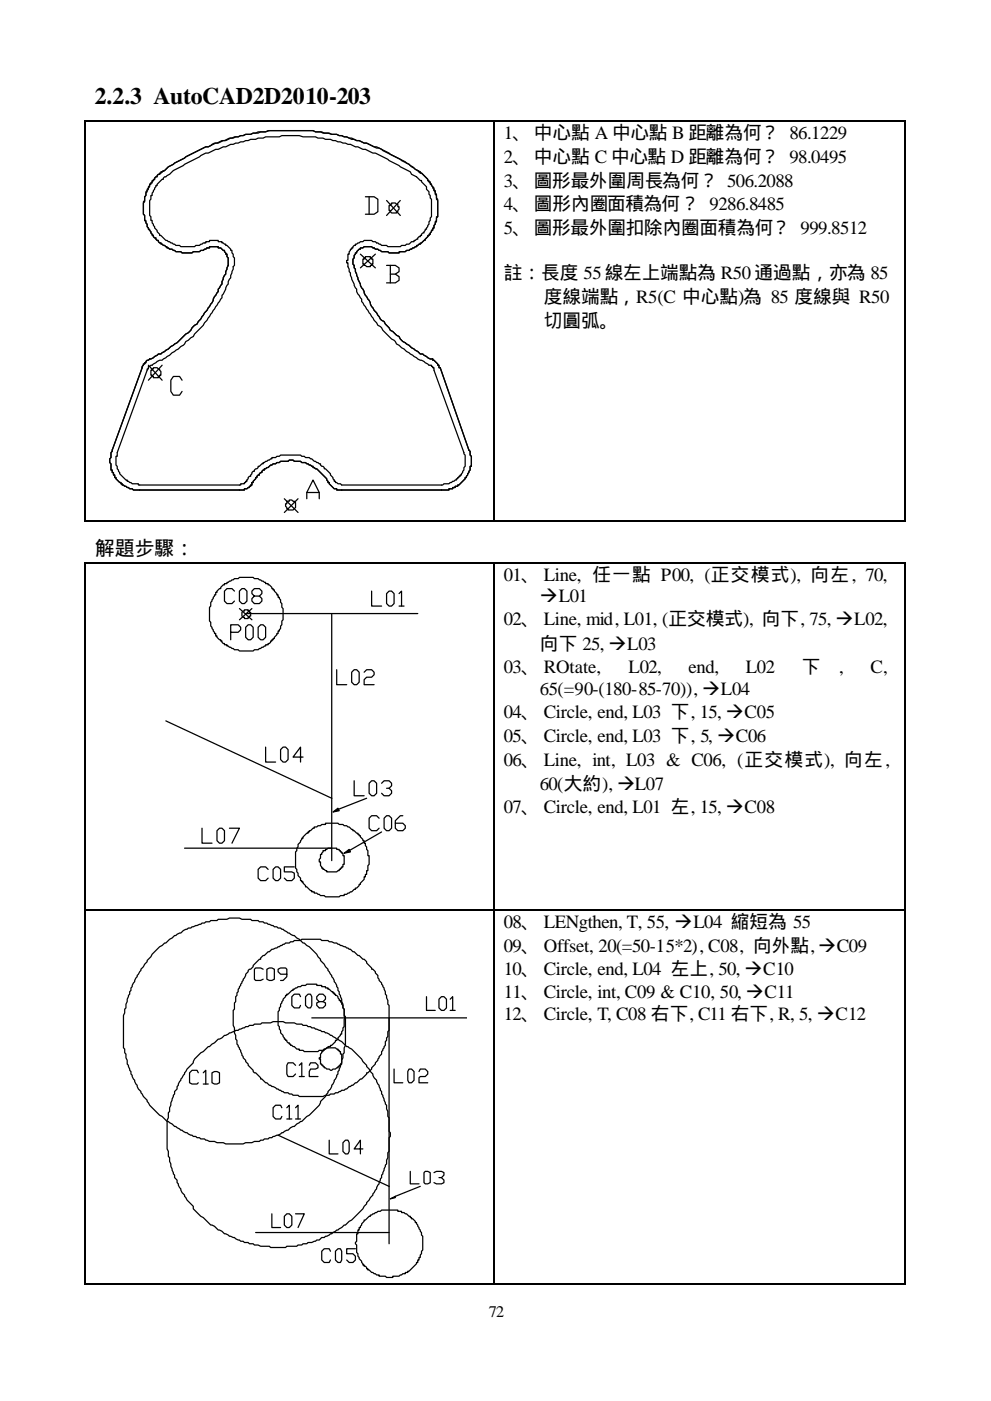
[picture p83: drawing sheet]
<svg xmlns="http://www.w3.org/2000/svg" width="210mm" height="297mm" viewBox="0 0 210 297" stroke-linecap="round" stroke-linejoin="round" font-family="sans-serif">
<defs><g id="words">
<text font-size="5" x="20.1" y="22.1">2.2.3 AutoCAD2D2010-203</text>
<text font-size="4.2" x="20.1" y="117.7">解題步驟：</text>
<g font-size="4">
<text x="106.9" y="29.5">1、中心點 A 中心點 B 距離為何？ 86.1229</text>
<text x="106.9" y="34.6">2、中心點 C 中心點 D 距離為何？ 98.0495</text>
<text x="106.9" y="39.6">3、圖形最外圍周長為何？ 506.2088</text>
<text x="106.9" y="44.6">4、圖形內圈面積為何？ 9286.8485</text>
<text x="106.9" y="49.7">5、圖形最外圍扣除內圈面積為何？ 999.8512</text>
<text x="106.9" y="59.2">註：長度 55線左上端點為 R50 通過點，亦為 85</text>
<text x="115.4" y="64.2">度線端點，R5(C 中心點)為 85 度線與 R50</text>
<text x="115.4" y="69.2">切圓弧。</text>
<text x="106.9" y="123.2">01、 Line, 任一點 P00, (正交模式), 向左, 70,</text>
<text x="114.6" y="127.7">‡L01</text>
<text x="106.9" y="132.5">02、 Line, mid, L01, (正交模式), 向下, 75, ‡L02,</text>
<text x="114.6" y="137.8">向下 25, ‡L03</text>
<text x="106.9" y="142.8">03、 ROtate,</text>
<text x="133.4" y="142.8">L02,</text>
<text x="146" y="142.8">end,</text>
<text x="158.2" y="142.8">L02</text>
<text x="170.1" y="142.8">下</text>
<text x="178.1" y="142.8">,</text>
<text x="184.7" y="142.8">C,</text>
<text x="114.6" y="147.3">65(=90-(180-85-70)), ‡L04</text>
<text x="106.9" y="152.3">04、 Circle, end, L03 下, 15, ‡C05</text>
<text x="106.9" y="157.3">05、 Circle, end, L03 下, 5, ‡C06</text>
<text x="106.9" y="162.4">06、 Line, int, L03 &amp; C06, (正交模式), 向左,</text>
<text x="114.6" y="167.4">60(大約), ‡L07</text>
<text x="106.9" y="172.4">07、 Circle, end, L01 左, 15, ‡C08</text>
<text x="106.9" y="196.8">08、 LENgthen, T, 55, ‡L04 縮短為 55</text>
<text x="106.9" y="201.8">09、 Offset, 20(=50-15*2), C08, 向外點,‡C09</text>
<text x="106.9" y="206.8">10、 Circle, end, L04 左上, 50, ‡C10</text>
<text x="106.9" y="211.6">11、 Circle, int, C09 &amp; C10, 50, ‡C11</text>
<text x="106.9" y="216.3">12、 Circle, T, C08 右下, C11 右下, R, 5, ‡C12</text>
</g>
<text font-size="3.4" x="103.7" y="279.3">72</text>
</g></defs>
<g fill="none" stroke="#000" stroke-width=".26">
<path d="M18.1 25.8v84.4M18.3 25.7h86.5M34.4 36.4l.5-.2 .8-.8 1.3-.8 6.7-3.5h.5l1.6-.8h.5l1.1-.5h.5l1-.5 1.6-.3 1.6-.5h1.1l1.6-.5h1.6l.7-.3h9.3l.5 .3h1.4l.5 .2 2.6 .3 .6 .3 1.6 .2 1 .5h.5l.6 .3h.5l1.1 .5h.5l2.1 1.1h.5l5.6 2.9 2.1 1.6 1.1 .5M34.4 36.4l.5-.2 .8-.8 3.7-2.2 4.3-2.1h.5l1.3-.8h.5l1.1-.5h.5l1.1-.5h.5l.5-.3h.8l1.6-.5h1.1l.5-.3h1.1l.5-.2h1.1l.5-.3h9.5l.5 .3h1.1l.5 .2 2.9 .3 1.6 .5 1.6 .3 2.7 1h.5l1.6 .8h.5l5 2.7 2.7 1.6 1.6 1.3h.2l1.4 1.3v.3h.2l.3 .8h.2l.3 .8 .3 .2v.3h.2v.5l.3 .3v1l.3 .3v3.4l-.3 .3v.8l-.3 .3v.2l-.2 .3v.5l-.3 .3v.3h-.3l-.2 .8-.3 .2h-.2v.3l-1.4 1.3h-.2v.3l-.8 .2v.3l-1.4 .5-.2 .3h-.5l-.3 .3h-1.1l-.2 .2h-2.2l-.2-.2h-1.3l-.8-.6h-.6l-.2-.2M34.4 36.4l-1.1 .8v.3h-.2l-.6 .8h-.2l-.3 .8h-.3v.2l-.2 .3v.5l-.5 .6v.8l-.3 .2v1.1l-.3 .2v2.4l.3 .3v1l.5 .8v.6l.3 .2v.3l.5 .5 .3 .8h.2v.3l.3 .2h.3v.3l.2 .3h.3v.2l.3 .3h.2l.6 .5 .8 .3v.3h.2l.3 .2h.5l.8 .6h1.1l.2 .2h2.1l.3-.2h1.3l.3-.3h.5l.8-.5M34.4 38h.3v-.3l.2-.2h.3l.8-.5 .8-.8 5.8-3.2 1.1-.5h.5l1.6-.8h.5l2.6-1.1h.6l2.6-.8h.6l.5-.3h1l.6-.2h1l.6-.3h2.9l.5-.2h3.7l.8 .2h2.6l.6 .3h1l.6 .2h1l.5 .3 1.6 .3 1.6 .5h.5l2.7 1.1h.5l1.6 .8h.5l5.1 2.6 2.3 1.3 .3 .6 1.1 .5 .8 .8h.2v.2l1.1 1.1v.5l.5 .6v.5l.3 .3v.5l.2 .2v3.7l-.2 .3-.3 1.3-.5 .8v.3h-.3l-.2 .8h-.3l-.3 .3v.2h-.2v.3h-.3l-.3 .2v.3l-.8 .3v.2h-.5l-.5 .6h-.5l-.3 .2h-.8l-.3 .3h-2.6l-.3-.3h-1l-.3-.2-.8-.3-.3-.3h-.5l-.3-.2h-1.5l-.3 .2h-.5l-.3 .3-.8 .3v.2h-.3l-.2 .3v.3h-.3v.2h-.3v.3l-.2 .3v.5h-.3v1.3h-.2v.5h.2v.8l.3 .6v.5l.2 .3v.5l.8 2.1 .6 .8v.5l1 1.6v.5l3.5 5.1 .8 .5 .2 .5 1.9 1.9 .5 .2 .5 .8 4.5 3.2 1.4 .5 1 .8h.5v.3h.3v.3h.3v.5l6.3 17.7 .3 .3v2.4l-.3 .2v.6l-.2 .2-.3 .8h-.3v.3h-.2v.2h-.3v.3h-.3v.3l-1.3 .5-.3 .3h-1l-.3 .2h-21.4l-.3-.2h-.5l-.3-.3h-.2v-.3h-.3v-.2l-.8-1.1v-.2l-1-1.1h-.3v-.3l-.3-.2h-.2l-.3-.3v-.3l-1.3-.5-1.1-.8h-.8l-.2-.3h-.6l-.2-.2h-4.3l-.2 .2h-.6l-.2 .3h-.8v.3l-1.9 .8v.2h-.2l-.6 .6h-.2v.2l-.3 .3h-.3l-.2 .3v.2h-.3l-.3 .3-.2 .8h-.3l-.2 .2-.3 .8h-.3v.3h-.2v.3h-.8v.2h-21.7v-.2h-1.4l-.2-.3-.8-.3v-.2h-.3l-1.3-1.3v-.3l-.5-.8v-.5l-.3-.3v-1.9h.3v-.7l6.3-17.8h.3v-.5l.8-.3 1.6-1h.5l4.5-3.2 .5-.8 1.6-1.1 .3-.5 1.8-1.8 4-5.9v-.5l.3-.2 .5-1.4 .5-.8v-.5l.5-.8v-.5l.6-1.3v-.6l.2-.2v-1.6l-.2-.3-.3-1.3h-.3v-.3l-.7-.8h-.3v-.2l-.8-.3v-.3h-.8v-.2h-1.9v.2h-.7v.3h-.6l-.8 .5h-.8l-.2 .3h-2.9l-.3-.3h-.8l-.3-.2-1.8-.8-1.1-1.1h-.2v-.2l-.6-.6v-.2l-.5-.6v-.2l-.5-.8v-.6h-.3v-.8l-.3-.2v-3.2l.3-.3v-.7h.3v-.6l.8-1.3v-.3h.2v-.2zM34.7 36.2l-.3 .2h-.3v.3l-.2 .3h-.3l-.3 .2v.3h-.2l-.3 .2v.3h-.3l-.2 .8h-.3l-.3 .3v.5l-.5 .5v.6l-.2 .2v.6l-.3 .2v.8l-.3 .3v2.6l.3 .3v1h.3v.6l.2 .2v.6l.3 .2v.3h.2l.3 .8 .5 .5v.3l.3 .2h.3v.3l.2 .3h.3v.2l.3 .3h.2v.3l.8 .2 .6 .6h.2l.3 .2h.5l.8 .6h1.1l.2 .2h2.1l.3-.2h1.3l.3-.3h.5l.8-.5M88.6 36.2l.3 .2h.3v.3h.2l1.4 1.3v.3l.2 .2h.3l.2 .8 .6 .6 .2 1.3 .3 .3v.5l.3 .2v3.7h-.3v.8l-.3 .3v.5l-.2 .3v.5h-.3l-.5 1.4h-.3v.2l-.8 .8v.3h-.2l-1.6 1.3-1.4 .5-.2 .3h-.5l-.3 .3h-1.3v.2h-2.2l-.2-.2h-1.3l-.8-.6h-.6l-.2-.2M104.9 25.8v84.4M105 25.7h86.8M192 25.8v84.4M43.9 52.6h.5v-.3h1.9v.3h.5l.6 .5h.2l.3 .8h.3v.5l.2 .3v1.6l-.5 1.3v.5l-.3 .3-.5 1.3v.5l-.8 1.1v.5l-.8 1.1-.5 1.3-3.2 4.5-.5 .3-.8 1-1.1 .8-1.8 1.9-3.5 2.4h-.5l-1.1 .7-1.3 .6-.2 .2v.3h-.3v.3h-.3l-6.6 18.5-.3 .3v1l-.2 .3v.8l.2 .2v1.4h.3v.5h.3v.5h.2v.5h.3v.3l.8 .8h.3v.3h.2v.2h.3l1.3 .8h.5l.3 .3h23.6v-.3h.5l.3-.2h.2v-.3h.3v-.3h.2v-.5h.3v-.3l.5-.5v-.3h.3v-.2l.3-.3h.2v-.2l.3-.3h.3v-.3l.2-.2h.3v-.3l.8-.3 1-.8 1.4-.2 .2-.3h1.6l.3-.3h.8l.2 .3h1.4l.2 .3h.8l.8 .5 .8 .3v.2l.8 .3 2.1 2.1 .3 .8h.2v.3l1.1 1h.5v.3h23.8v-.3h.8v-.2h.6v-.3h.5v-.3h.3l1.3-1.3v-.3h.3v-.2l.7-1.3v-.8h.3v-2.2l-.3-.2v-.8l-.2-.3-6.1-17.4h-.3v-.6h-.2v-.2l-.8-.8h-.3v-.3h-.5l-1.6-1h-.5l-.6-.6-2.3-1.6a3.4 3.4 0 0 1-1.6-1.6l-1.9-1.3-1.3-1.8-.8-.6-.8-1.3-1.1-1.3-.5-1.3-.8-1.1-.5-1.3-.5-.8-1.1-2.9v-.5l-.3-.3v-.5l-.2-.3v-1.1l.2-.2v-.5l.3-.3v-.3h.3v-.2l.5-.6h.3v-.2h.5l.3-.3h1.5l.3 .3h.3"/>
<path d="M76.5 53.9l3.1 2.9M77.3 54.7h.2v-.3h1.1v.3h.2v.2h.3v1.1h-.3v.3h-.2v.2h-.8l-.3-.2h-.2v-.3h-.3v-1.1h.3zM77.5 41.7h1.9l.8 .5v2.7l-.8 .5h-1.9M78.3 41.7v3.7M79.6 53.9l-3.1 2.9M82 56.3h1.9l.8 .5v.8l-.8 .5M82 42.5l2.9 3.2M82.8 43.3h.3v-.3h.8l.2 .3h.3v.5h.3v.6l-.3 .2v.3h-.3v.3h-1l-.3-.3v-.3h-.3v-1h.3zM82.8 58.1h1.1l.8 .5v.8l-.8 .6h-1.9M82.8 56.3v3.7M84.9 42.5l-2.9 3.2M31.5 77.4l2.9 3.2"/>
<path d="M32 78.5h.3v-.3h.2v-.2h.8l.3 .2h.3v.3l.2 .3v.8h-.2v.2h-.3v.3h-1.1v-.3h-.2v-.2h-.3zM34.4 77.4l-2.9 3.2M38.6 80.6l-.5-.8h-1.3l-.6 .8v2.4l.6 .8h1.3l.5-.8M18.1 119.5v73.3M18.3 110.4h86.5M18.3 119.4h86.5M60.3 105.7l2.9 3M60.9 106.3h.5v-.3h.5l.3 .3h.2v.2h.3v1.1l-.5 .5h-1.1v-.2h-.2v-.3l-.3-.3v-.5h.3zM63.2 105.7l-2.9 3M65.1 105.7v-1.3l1.3-2.6 1.3 2.6v1.3M65.1 104.4h2.6M104.9 119.5v73.3"/>
<path d="M105 110.4h86.8M105 119.4h86.8M192 119.5v73.3M45.8 125.6h.2v-.3l.6-.5h.2v-.3l.6-.5h.2v-.3h.6v-.2l.7-.3 .3-.3h.3l.2-.2h.8l.3-.3h2.9l.3 .3h.8l.2 .2h.3l.3 .3 .8 .3v.2h.5v.3h.2l.6 .5v.3h.2v.3h.3v.2l.5 .6v.2h.3v.5h.3v.3l.2 .3v.5l.3 .3v.8l.3 .2v2.4l-.3 .3v.8l-.3 .2v.6l-.2 .2v.3h-.3v.5h-.3v.3l-.5 .5v.3h-.3v.2h-.2v.3h-.3v.3l-.3 .2h-.2v.3h-.5v.3l-1.4 .5-.2 .3h-.8l-.3 .2h-2.9l-.3-.2h-.8l-.2-.3-1.3-.5v-.3h-.6v-.3h-.2l-.3-.2v-.3h-.3v-.3h-.2l-.6-.5v-.3h-.2v-.5h-.3l-.3-.8-.5-.8v-.8l-.3-.2v-2.9l.3-.3v-.8l.8-1.3v-.3h.3zM48.9 134.1h1.6l.6-.6v-.5l-.6-.5h-1.6v3.1M49.7 125.3l-.5-.5h-1l-.6 .5v2.1l.6 .6h1l.5-.6M50.8 125.3l.5-.5h.6l.5 .5v2.1l-.5 .6h-.6l-.5-.6zM50.8 129l2.6 2.4M51.3 129.8l.3-.2h.3v-.3h.8v.3h.2v.2h.3v.8h-.3v.3h-.2v.2h-.8v-.2h-.3l-.3-.3zM52.1 133l.6-.5h.5l.5 .5v2.1l-.5 .5h-.5l-.6-.5zM52.1 130.1h36.5M53.4 129l-2.6 2.4"/>
<path d="M54 126.4l-.6-.5v-.6l.6-.5h1l.6 .5v.6l-.6 .5h-1l-.6 .5v.5l.6 .6h1l.6-.6v-.5l-.6-.5M54.8 133l.5-.5h.5l.6 .5v2.1l-.6 .5h-.5l-.5-.5zM70.4 130.1v52.4M78.8 125.3v3.2h2.2M82 125.9l.5-.6h.6l.5 .6v2.1l-.5 .5h-.6l-.5-.5zM84.7 125.9l.5-.6v3.2M84.7 128.5h1M35.2 152.8l35.2 16.4M56.4 158.4v3.2h2.1M59.5 158.9l.6-.5h.5l.5 .5v2.1l-.5 .6h-.5l-.6-.6zM71.4 142v3.2h2.2M74.6 142.5l.5-.5h.6l.5 .5v2.1l-.5 .6h-.6l-.5-.6z"/>
<path d="M77.3 142.5l.5-.5h1l.6 .5v.6l-.6 .5h-1l-.5 .5v1.1h2.1M39.2 179.8h31.2M42.9 175.6v3.2h2.1M46 176.1l.6-.5h.5l.5 .5v2.1l-.5 .6h-.5l-.6-.6zM48.7 175.6h2.1l-1.6 3.2M64 177.7h.3v-.3l.8-.7h.3v-.3h.2v-.3h.3l.5-.5h.3v-.3h.5l.3-.2h.5l.3-.3h.8v-.3h2.6l.3 .3h.8l.2 .3h.6l.2 .2h.3l.5 .6h.3v.2h.2l.6 .6h.2v.2h.3v.3h.3v.2l.5 .6v.2h.3v.6h.2v.5l.3 .3v.5l.3 .3v1h.2v1.9l-.2 .2v1.1h-.3v.8h-.3v.5h-.2v.5l-.8 .8v.3h-.3v.3l-.5 .5h-.3v.3h-.3l-.5 .5h-.3l-.7 .5h-.6v.3h-.8l-.2 .2h-2.9l-.3-.2h-.8l-.8-.5h-.5v-.3h-.6v-.3h-.2l-.8-.8h-.3v-.2l-.5-.6v-.2h-.3v-.3h-.2v-.5l-.6-.6v-.5l-.2-.2v-.6l-.3-.2v-3.5l.3-.2 .2-1.4 .6-.5zM64.3 160.5h-2.1l1.6-2.1v3.2M70.6 172.2l1.1-.8 .3 .5zM75.1 165.5v3.2h2.2M77.8 169.2l-6.1 2.4M78.3 166.1l.5-.6h.6l.5 .6v2.1l-.5 .5h-.6l-.5-.5zM80.4 173.5l-.5-.6h-1.1l-.5 .6v2.1l.5 .5h1.1l.5-.5"/>
<path d="M81 166.1l.5-.6h1l.6 .6v.5l-.6 .5h-.5M81 176.4l-6.9 4M82 172.9h.5l.6 .6v2.1l-.6 .5h-.5l-.5-.5v-2.1zM82.5 167.1l.6 .6v.5l-.6 .5h-1l-.5-.5M85.5 172.9h-.6l-1 1.1v1.6l.5 .5h1.1l.5-.5v-.5l-.5-.6h-1.6M18.1 193.1v79.1M18.3 192.9h86.5M56.9 184.3l-.5-.5h-1.1l-.5 .5v1.9l.5 .5h1.1l.5-.5M58.5 183.8h.5l.5 .5v1.9l-.5 .5h-.5l-.6-.5v-1.9zM62.4 183.8h-2.1v1.1h1.6l.5 .2v1.1l-.5 .5h-1l-.6-.5M68.5 180.4h.6v-.3h.2l.3-.3h1.8v.3h.6v.3h.2v.2h.3v.3h.3v.5h.2v1.9h-.2v.5h-.3v.3h-.3v.2h-.2v.3h-.3l-.3 .3h-2.1v-.3l-.8-.3v-.2h-.2v-.3l-.3-.3v-.8h-.3v-.5l.3-.3v-.7h.3zM73 180.9l1.1-.8 .2 .5z"/>
<path d="M104.9 193.1v79.1M105 192.9h86.8M192 193.1v79.1M32.3 202.3l1.6-1.6 1-.8h.3l1.8-1.6 1.4-.5 .5-.5 .8-.3 .3-.2h.5l.2-.3 1.9-.5 .3-.3h.5l.3-.3h.7l.3-.2h1.3l.3-.3h1.9l.5-.3h2.1l.5 .3h1.9l.2 .3h1.4l.2 .2h.8l.3 .3h.5l.3 .3 1 .2 .3 .3 1.3 .3 1.6 1 1.3 .5 1.9 1.6h.3l1 .8 1.6 1.6 .3 .5a24 24 0 0 1 3.9 6.4l.3 .3v.5l.3 .3v.5l.2 .2 .3 .8v.6l.3 .5v.8l.2 .3v1.3l.3 .2v6.1l-.3 .6v1l-.2 .3-.3 2.1-.3 .3-.2 1-.3 .3v.5l-1.3 2.4-.3 .8-.5 .5v.3l-.5 .8-1.1 1-.3 .8-2.1 2.1-3.2 2.4-.8 .3-.5 .5-1.3 .6-.8 .5-1.1 .2-.2 .3h-.6l-.2 .3h-.8l-.3 .2h-.5l-.3 .3h-1l-.6 .3h-1.3l-.5 .2h-3.7l-.5-.2h-1.4l-.5-.3h-1.1l-.7-.3-.3-.2h-.8l-.3-.3h-.5l-.3-.3h-.5l-2.4-1.3h-.2l-1.1-.8h-.3l-1.3-1h-.2l-1.1-1.1-.5-.3-2.2-2.1-.5-.8v-.2l-.8-.8-.5-.8v-.3l-.5-.5-.3-.8-1.3-2.4v-.5l-.3-.3-.2-1-.3-.3-.3-2.1-.2-.3v-.8l-.3-.2v-6.9l.3-.5v-.8l.2-.3v-.8l.3-.5v-.6l.3-.8 .2-.2v-.5l.3-.3v-.5l.2-.3a24 24 0 0 1 4-6.4zM52.7 205.8l.2-.3h.3l.5-.5v-.3l1.3-1.3h.3v-.3l.5-.5h.3l1.6-1.3 1-.3 1.9-1.1h.8l.2-.2h.6l.2-.3h1.4l.2-.3h4l.3 .3h1.3l.2 .3 1.6 .2 .8 .6 1.1 .2 .8 .6h.2l1.6 1.3h.3l.8 .8h.3l.5 .5v.3l1 1v.3h.3l1.1 1.3v.5l.8 1.1 .2 .8 .3 .3 .3 1.3 .2 .2v.6l.3 .5v.8l.2 .3v5.3l-.2 .2v1.1l-.3 .2v.6l-.2 .2v.8l-.8 1.4v.5l-.6 .5-.2 .8-.6 .5v.3l-.8 .8v.3l-.7 .8h-.3v.2l-1.1 1.1h-.2l-1.6 1.3-.8 .3-.5 .5h-.3l-.3 .3h-.5l-.8 .5h-.5l-.3 .3h-.8l-.3 .2h-.7l-.6 .3h-5l-.3-.3h-1l-.3-.2h-.5l-.3-.3h-.8l-.2-.3-1.4-.5-.8-.5-.8-.3-1.5-1.3h-.3v-.3l-1.1-1h-.2l-.3-.3v-.3l-1-1v-.3l-1.1-1.3-.5-1.6-.8-1.3v-.8l-.3-.3v-.8l-.3-.5v-1.1l-.2-.5v-3.2l.2-.2v-1.4l.3-.2v-1.1l.3-.3 .2-1.3 .6-.8 .5-1.3 .5-.8v-.2l.6-.6zM55.8 205.5l-.5-.3h-1.1l-.2 .3v2.1l.2 .3h1.1l.5-.3M56.6 205.5l.5-.3h.6l.5 .3v2.1l-.5 .3h-.6l-.5-.3zM60.6 211h.3v-.2h.2l.8-.8h.3v-.3h.2l.8-.5h.6l.2-.3h.8l.3-.2h2.1v.2h1.1v.3h.8v.3h.5v.2h.2l.6 .6h.2v.2h.3v.3h.3v.2h.2l.3 .3 .3 .8h.2v.3l.6 .8v.5l.2 .3v1.5l.3 .3-.3 .3v1.6l-.2 .2v.6l-.3 .2v.6h-.3v.2l-.5 .5v.3l-.3 .3h-.2v.2l-.8 .8h-.3v.3h-.5v.3l-.8 .2-.3 .3h-.8l-.2 .3h-2.9l-.3-.3h-.8v-.3h-.5l-.6-.5-.8-.3v-.2h-.2v-.3h-.3l-.2-.3v-.2h-.3v-.3h-.3l-.2-.8-.6-.5v-.5l-.2-.3v-.5l-.3-.3v-2.9l.3-.3v-.5l.2-.3v-.5l.6-.8v-.3l.5-.5zM60.9 206.6h-1.4l-.5-.6v-.5l.5-.3h1.1l.3 .3v1.6l-.8 .8h-.6M63.8 211.3l-.3-.5h-1.1l-.5 .5v1.9l.5 .5h1.1l.3-.5M64.8 211.3l.6-.5h.5l.2 .5v1.9l-.2 .5h-.5l-.6-.5zM66.1 215.8h32.9"/>
<path d="M67.7 212.4l-.5-.6v-.5l.5-.5h.8l.6 .5v.5l-.6 .6h-.8l-.5 .2v.6l.5 .5h.8l.6-.5v-.6l-.6-.2M82.5 215.8v47.9M90.5 211.3v2.9h1.8M93.1 211.8l.6-.5h.5l.5 .5v1.9l-.5 .5h-.5l-.6-.5zM95.5 211.8l.5-.5v2.9M95.5 214.2h1.1M41.3 224.5l1.3-1.3 .5-.2 1.1-1.1h.2l1.1-.8 .8-.8 .8-.3 .5-.5h.3l.8-.5 1-.3 .3-.2h.5l.3-.3 1.1-.3 .2-.2h.6l.2-.3h.8l.3-.3h1.3l.3-.2h1.8l.5-.3h2.2l.5 .3h1.8l.6 .2h1l.3 .3h.8l.3 .3h.5l.2 .2h.6l.2 .3 1.1 .3 .3 .2h.5l.3 .3 1.3 .5 1 .8h.3l.8 .5 1.1 1.1h.2l.8 .5 2.1 2.1 .3 .6 .8 .8v.2l1.3 1.6 .3 .8 .5 .5 .3 .8 .2 .3 .3 1.1 .3 .2v.6l.2 .2 .6 1.9 .2 .2v.8l.3 .6v1l.2 .3v2.9a.94 .94 0 0 1 0 1.3v2.9l-.2 .3v1l-.3 .6v.8l-.2 .2-1.4 4-.5 .8v.3l-.8 1v.3l-1.3 1.6v.2l-.8 1.1-2.4 2.4-.5 .2-.8 .8h-.3l-.5 .6-.8 .5h-.3l-1 .8-1.3 .5-.3 .3h-.5l-.6 .5h-.5l-.3 .3-.8 .2h-.7l-.3 .3h-.8l-.3 .3h-.8l-.2 .2h-2.1l-.3 .3h-3.2l-.3-.3h-1.8l-.5-.2h-.8l-.3-.3h-.8l-.2-.3h-.8l-.3-.2h-.5l-1.4-.8-1-.3-.3-.3-.8-.2-.5-.5-.8-.3-.8-.8-.8-.3-3.7-3.4v-.5l-1.3-1.4-.5-.8v-.2l-.6-.5-.8-1.9-.2-.3v-.5l-.6-.5v-.6l-.2-.2-.6-1.6v-.5l-.2-.6v-.8l-.3-.2v-1.1l-.2-.5v-6.1l.2-.5v-1.1l.3-.2v-.8l.2-.6v-.5l.6-1.6 .2-.2v-.6l.6-.5v-.5l.8-1.4v-.2l.8-1.1v-.2l.5-.8 1.3-1.4zM42.1 227.5l-.3-.6h-1.1l-.5 .6v2.1l.5 .2h1.1l.3-.2M43.1 227.5l.6-.6v2.9M43.1 229.8h1.1M45 227.5l.5-.3h.5l.6 .3v2.1l-.6 .2h-.5l-.5-.2zM59.8 234.9l-.3-.6h-1l-.6 .6v1.8l.6 .5h1l.3-.5"/>
<path d="M60.9 234.9l.5-.6v2.9M60.9 237.2h1M62.7 234.9l.5-.6v2.9M62.7 225.9l-.5-.6h-1.1l-.2 .6v1.8l.2 .5h1.1l.5-.5M62.7 237.2h1.1M63.5 225.9l.5-.6v2.9M63.5 228.2h1.1M65.6 225.9l.3-.6h1l.6 .6v.5l-.6 .3h-1l-.3 .5v1h1.9M68.8 222.4h.3l.2-.2h1.9l.2 .2h.3v.3h.3v.3h.2v.5h.3v1.8l-.3 .3v.3h-.2v.2h-.3v.3l-1.6 .5-.3-.2h-.5l-.2-.3h-.3v-.3h-.3v-.2h-.2v-.3h-.3v-1.1h-.3v-.2h.3v-.8l.3-.3v-.2h.2v-.3h.3zM83.6 226.7v2.9h1.9M86.8 226.7h.5l.5 .5v1.8l-.5 .6h-.5l-.3-.6v-1.8zM88.9 227.2l.3-.5h1l.6 .5v.5l-.6 .5h-1l-.3 .3v1.1h1.9"/>
<path d="M57.7 257.4v2.9h1.8M59 240.7l23.5 10.8M60.3 257.9l.6-.5h.5l.5 .5v1.8l-.5 .6h-.5l-.6-.6zM62.7 257.4h1.9l-1.4 2.9M69.8 241.7v3h1.9M72.8 242.3l.5-.6h.5l.3 .6v1.8l-.3 .6h-.5l-.5-.6zM77 243.6h-1.9l1.4-1.9v3M77.3 258.7h.2l.8-.8h.3v-.3h.2l1.4-.8h.5l.3-.2h3.4v.2h.8v.3h.5l1.1 .8h.2v.2h.3v.3h.3l.5 .5v.3h.3l.5 1.3 .5 .8v.5l.3 .3v2.9l-.3 .3v.5l-.2 .3v.5h-.3v.5h-.3v.6h-.2v.2l-1.6 1.6h-.3v.3h-.5v.3h-.5l-.8 .5h-1.4v.2h-1.3l-.2-.2h-1.4v-.3h-.5l-.8-.5h-.3l-.5-.5h-.2v-.3h-.3v-.3l-.3-.2h-.2v-.3h-.3l-.3-.8-.8-1.1v-.5l-.2-.2v-1.6l-.3-.3v-.3l.3-.2v-1.6h.2v-.8h.3v-.5h.3v-.3l.8-1.1zM82.8 254.2l1.1-.6v.3zM87 248.4v2.6h1.9M89.2 251.5l-5.3 2.1M90 248.6l.2-.2h.6l.5 .2v2.1l-.5 .3h-.6l-.2-.3z"/>
<path d="M92.1 248.6l.5-.2h1.1l.5 .2v.5l-.5 .6h-.6M93.7 249.7l.5 .5v.5l-.5 .3h-1.1l-.5-.3M18.3 272.3h86.5M54.2 261.3h28.3M70.1 265.3l-.3-.5h-1l-.5 .5v1.8l.5 .6h1l.3-.6M71.2 265.3l.5-.5h.5l.3 .5v1.8l-.3 .6h-.5l-.5-.6zM75.4 264.8h-1.8v1h1.3l.5 .5v.8l-.5 .6h-.8l-.5-.6M105 272.3h86.8"/>
</g>
<g fill="#000">
<path d="M18 25.6h.3v.2h-.3zM104.8 25.6h.2v.2h-.2zM191.8 25.6h.3v.2h-.3zM18 110.2h.3v.3h-.3zM18 119.2h.3v.3h-.3zM104.8 110.2h.2v.3h-.2zM104.8 119.2h.2v.3h-.2zM191.8 110.2h.3v.3h-.3zM191.8 119.2h.3v.3h-.3zM18 192.8h.3v.3h-.3zM104.8 192.8h.2v.3h-.2zM191.8 192.8h.3v.3h-.3z"/>
<path d="M18 272.2h.3v.2h-.3zM104.8 272.2h.2v.2h-.2zM191.8 272.2h.3v.2h-.3z"/>
</g>
<path d="M70.6 172.2l1.1-.8 .3 .5zM73 180.9l1.1-.8 .2 .5zM82.8 254.2l1.1-.6v.3z" fill="#000"/>
<use href="#words"/>
</svg>
